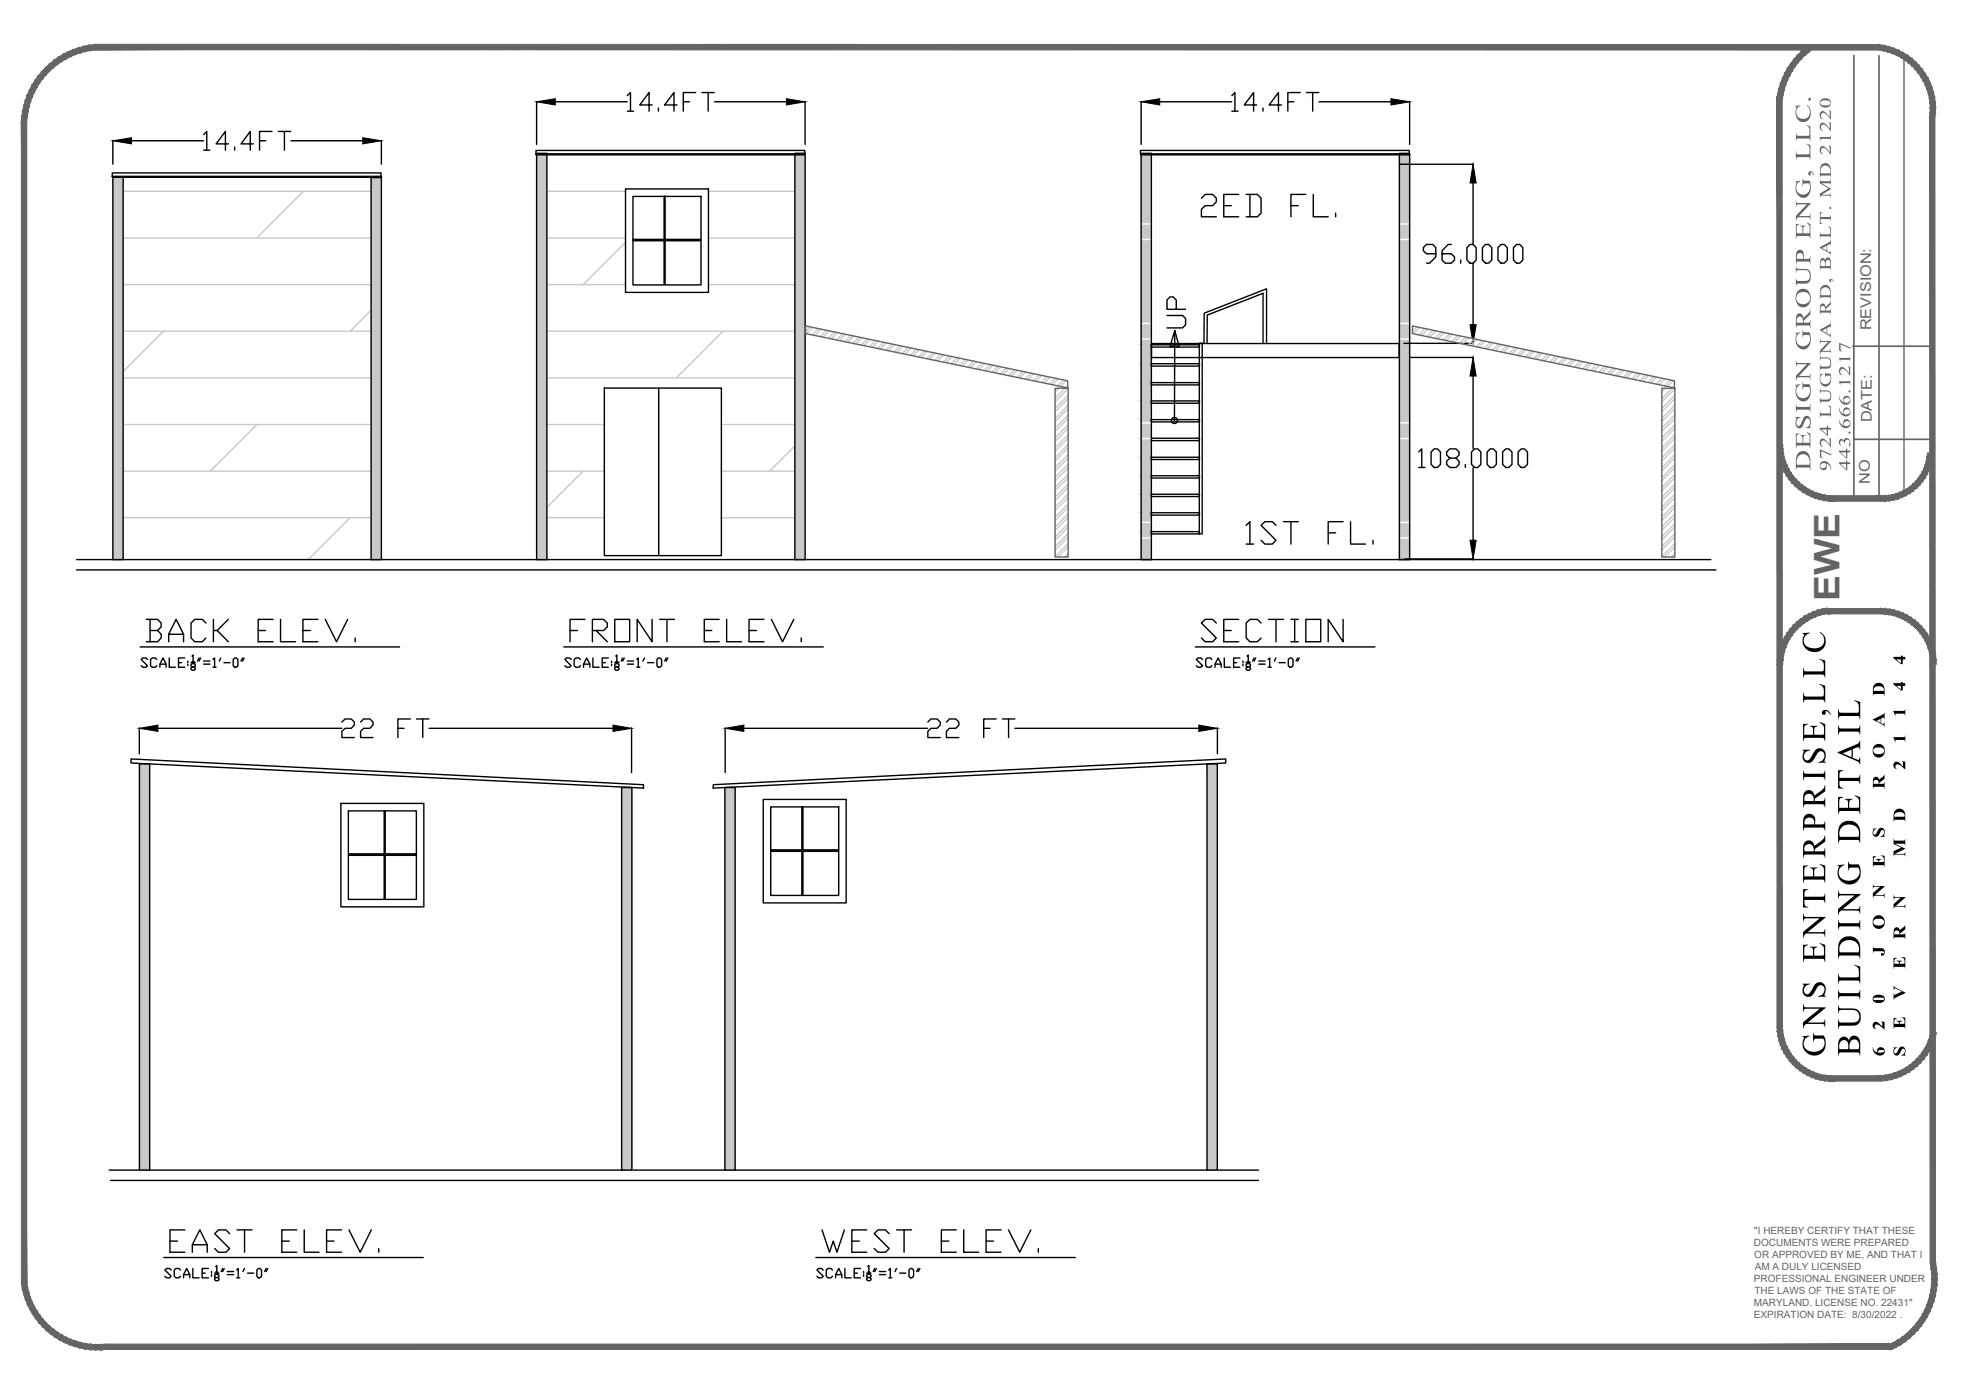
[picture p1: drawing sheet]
<svg xmlns="http://www.w3.org/2000/svg" width="420mm" height="297mm" viewBox="0 0 420 297" stroke-linecap="round" stroke-linejoin="round" font-family="sans-serif">
<defs><g id="words">
<g font-size="8.8">
<text x="264.2" y="117.1">1ST FL.</text>
<text x="30.3" y="137.9">BACK ELEV.</text>
<text x="120.3" y="137.9">FRONT ELEV.</text>
<text x="254.7" y="137.9">SECTION</text>
<text x="35.3" y="267.8">EAST ELEV.</text>
<text x="173.9" y="267.8">WEST ELEV.</text>
</g>
<text font-size="8.4" x="254.7" y="47.3">2ED FL.</text>
<text font-size="7.5" x="253.6" y="70.9" transform="rotate(-90 253.6 70.9)">UP</text>
<text font-size="7.5" fill="#636466" x="391.5" y="127.9" transform="rotate(-90 391.5 127.9)">EWE</text>
<g font-size="7.1">
<text x="388.5" y="224.9" transform="rotate(-90 388.5 224.9)">GNS ENTERPRISE,LLC</text>
<text x="395.9" y="224.7" transform="rotate(-90 395.9 224.7)">BUILDING DETAIL</text>
</g>
<text font-size="4.7" fill="#636466" x="385.3" y="100.1" transform="rotate(-90 385.3 100.1)">DESIGN GROUP ENG, LLC.</text>
<g font-size="3.8">
<text x="401.1" y="191.3" transform="rotate(-90 401.1 191.3)">R O A D</text>
<text x="405.5" y="187.3" transform="rotate(-90 405.5 187.3)">2 1 1 4 4</text>
<text x="405.5" y="198.7" transform="rotate(-90 405.5 198.7)">M D</text>
<text x="401.1" y="212.8" transform="rotate(-90 401.1 212.8)">J O N E S</text>
<text x="401.1" y="224.8" transform="rotate(-90 401.1 224.8)">6 2 0</text>
<text x="405.5" y="224.8" transform="rotate(-90 405.5 224.8)">S E V E R N</text>
</g>
<g font-size="3.5" fill="#636466">
<text x="389.7" y="100.2" transform="rotate(-90 389.7 100.2)">9724 LUGUNA RD, BALT. MD 21220</text>
<text x="393.8" y="100.1" transform="rotate(-90 393.8 100.1)">443.666.1217</text>
</g>
<g font-size="3.2" fill="#636466">
<text x="398.3" y="70.3" transform="rotate(-90 398.3 70.3)">REVISION:</text>
<text x="398.4" y="89.9" transform="rotate(-90 398.4 89.9)">DATE:</text>
<text x="398" y="103" transform="rotate(-90 398 103)">NO</text>
</g>
<g font-size="2.1" fill="#636466">
<text x="373.4" y="262.5">&quot;I HEREBY CERTIFY THAT THESE</text>
<text x="373.3" y="265">DOCUMENTS WERE PREPARED</text>
<text x="373.4" y="267.6">OR APPROVED BY ME, AND THAT I</text>
<text x="373.3" y="272.7">PROFESSIONAL ENGINEER UNDER</text>
<text x="373.4" y="275.3">THE LAWS OF THE STATE OF</text>
<text x="373.5" y="270.2">AM A DULY LICENSED</text>
<text x="373.3" y="277.9">MARYLAND. LICENSE NO. 22431&quot;</text>
<text x="373.3" y="280.4">EXPIRATION DATE: 8/30/2022 .</text>
</g>
</g></defs>
<!-- layer: POINTS -->
<g fill="none" stroke="#000" stroke-width=".3">
<path d="M148.1 19.7h-2.7v4M149.4 19.7h2.6M150.7 19.7v4M276.8 19.7h-2.7v4M278.1 19.7h2.6M279.4 19.7v4M23.9 36.8h57.2v.8h-57.2zM23.9 37.6h57.3v.1h-57.3zM24 37.7h2.2v81.4h-2.2zM24 29.9v5M28 30h15.3M43.3 28.6l.7-.6v3.9"/>
<path d="M43.3 31.9h1.4M48.6 30.6h-2.6l2-2.6v3.9M50 31.3v.6M53.9 30.6h-2.6l2-2.6v3.9M55.2 30h1.4M57.9 28h-2.7v3.9M59.2 28h2.7M60.5 28v3.9M61.9 30h15.3M79 37.8h2.2v81.3h-2.2zM81.2 29.9v5M114.1 32h57.2v.8h-57.2z"/>
<path d="M114.1 32.8h57.3v.1h-57.3zM114.2 32.6h2.2v86.5h-2.2zM114.2 21.6v9.1M118.2 21.7h15.3M133.5 20.3l.7-.6v4M133.5 23.7h1.4M138.8 22.3h-2.6l2-2.6v4M140.1 23v.7M144.1 22.3h-2.6l1.9-2.6v4M145.4 21.7h1.3M152.1 21.7h15.3M169.2 32.6h2.2v86.5h-2.2z"/>
<path d="M171.4 21.6v9.1M242.7 32h57.3v.8h-57.3zM242.8 32.8h57.3v.1h-57.3zM242.9 32.6h2.2v86.5h-2.2zM242.9 21.6v9.1M246.8 21.7h15.4M262.2 20.3l.6-.6v4M262.2 23.7h1.3M267.5 22.3h-2.7l2-2.6v4M268.8 23v.7M272.8 22.3h-2.7l2-2.6v4M274.1 21.7h1.3"/>
<path d="M280.8 21.7h15.3M297.8 35h15.8M297.9 32.6h2.1v86.5h-2.1zM300 21.6v9.1M313.5 38.9v13.1M133.1 40.2h17.7v22h-17.7zM134.7 41.8h14.5v18.8h-14.5zM134.7 50.9h14.4v.3h-14.4zM141.4 41.8h.2v9.1h-.2zM141.4 51.2h.2v9.3h-.2zM305.6 54h-2l-.6-.7v-.6l.6-.7h1.3l.7 .7v2l-1.3 1.3h-.7M308.9 52h-.6l-1.4 1.3v2l.7 .7h1.3l.7-.7v-.6l-.7-.7h-2"/>
<path d="M310.9 55.3v.7M312.9 52h.6l.7 .7v2.6l-.7 .7h-.6l-.7-.7v-2.6zM313.5 56v13.1M316.2 52h.6l.7 .7v2.6l-.7 .7h-.6l-.7-.7v-2.6zM319.5 52h.7l.6 .7v2.6l-.6 .7h-.7l-.7-.7v-2.6zM322.1 52.7l.7-.7h.7l.6 .7v2.6l-.6 .7h-.7l-.7-.7zM245 77.4h10.3v.5h-10.3zM245 73.4h10.3v.5h-10.3zM245.1 73.1h52.7v3h-52.7zM250 70.3l1 3.4h-2zM250 70.5v19M255.3 73h.6v40.6h-.6z"/>
<path d="M256.3 72.9v-6.3l13.3-5.1v11.4M256.9 72.9l.1-5.9 11.8-4.6v10.5M298.8 73.1h14.8M300.2 76.1h13.4M128.6 82.6h24.9v35.6h-24.9zM140.2 82.5v35.6M245 97.3h10.3v.5h-10.3zM245 93.2h10.3v.6h-10.3zM245 89.3h10.3v.5h-10.3zM245 85.3h10.3v.5h-10.3zM245 81.4h10.3v.5h-10.3zM302 96.2l.6-.7v4"/>
<path d="M302 99.5h1.3M304.6 96.2l.7-.7h.6l.7 .7v2.6l-.7 .7h-.6l-.7-.7zM308.6 97.5l-.7-.7v-.6l.7-.7h1.3l.7 .7v.6l-.7 .7h-1.3l-.7 .7v.6l.7 .7h1.3l.7-.7v-.6l-.7-.7M311.9 98.8v.7M313.2 96.2l.7-.7h.6l.7 .7v2.6l-.7 .7h-.6l-.7-.7zM313.5 80v15.5M313.5 99.5v15.4M316.5 96.2l.7-.7h.6l.7 .7v2.6l-.7 .7h-.6l-.7-.7zM319.8 96.2l.7-.7h.6l.7 .7v2.6l-.7 .7h-.6l-.7-.7zM323.1 96.2l.7-.7h.7l.6 .7v2.6l-.6 .7h-.7l-.7-.7zM16.3 119.1h347.8M245 113.1h10.3v.5h-10.3z"/>
<path d="M245 109.1h10.3v.5h-10.3zM245 105.2h10.3v.4h-10.3zM245 101.2h10.3v.5h-10.3zM299 118.9h14.6M16.3 121.3h348.9M29.8 137.7h55.2M120 137.7h55.2M254.4 137.7h38.3M29.7 154.9v5.5M31.4 140.3l-.3-.3h-.7l-.3 .3 1.3 1.4-.3 .3h-.7l-.3-.3M33.4 140.3l-.4-.3h-.6l-.4 .3v1.4l.4 .3h.6l.4-.3M33.6 155h39.1"/>
<path d="M34 142v-.7l.7-1.3 .6 1.3v.7M34 141.3h1.3M36 140v2h1.3M39.3 140h-1.3v2h1.3M40 141.3v.4M40.9 141.9l-.3-.2 .3-.5h.4l.3 .5-.3 .2h-.4l-.3 .5 .3 .2h.4l.3-.2-.3-.5M43.3 141.3h1.4M45.3 140.3l.4-.3v2M45.3 142h.7M49.6 140.3l.4-.3h.3l.3 .3v1.4l-.3 .3h-.3l-.4-.3zM72.8 153.6l.6-.6h1.4l.6 .6v.7l-.6 .7h-1.4l-.6 .6v1.3h2.6M76.8 153.6l.6-.6h1.3l.7 .6v.7l-.7 .7h-1.3l-.6 .6v1.3h2.6"/>
<path d="M84.7 155h1.3M87.3 153h-2.6v3.9M88.6 153h2.7M90 153v3.9M91.3 155h39.2M121.6 140.3l-.4-.3h-.6l-.4 .3 1.4 1.4-.4 .3h-.6l-.4-.3M123.5 140.3l-.3-.3h-.6l-.4 .3v1.4l.4 .3h.6l.3-.3M124.2 142v-.7l.7-1.3 .6 1.3v.7M124.2 141.3h1.3M126.2 140v2h1.3M129.5 140h-1.3v2h1.3M130.2 141.3v.4"/>
<path d="M131.1 141.9l-.3-.2 .3-.5h.4l.3 .5-.3 .2h-.4l-.3 .5 .3 .2h.4l.3-.2-.3-.5M133.5 141.3h1.4M134.4 154.9v9.5M135.5 140.3l.3-.3v2M135.5 142h.7M139.8 140.3l.3-.3h.4l.3 .3v1.4l-.3 .3h-.4l-.3-.3zM154.3 154.9v9.5M158.3 155h39.1M197.5 153.6l.6-.6h1.4l.6 .6v.7l-.6 .7h-1.4l-.6 .6v1.3h2.6M201.4 153.6l.7-.6h1.3l.7 .6v.7l-.7 .7h-1.3l-.7 .6v1.3h2.7M209.4 155h1.3M212 153h-2.6v3.9"/>
<path d="M213.4 153h2.6M214.7 153v3.9M216 155h39.2M256 140.3l-.4-.3h-.6l-.4 .3 1.4 1.4-.4 .3h-.6l-.4-.3M257.9 140.3l-.3-.3h-.7l-.3 .3v1.4l.3 .3h.7l.3-.3M258.6 142v-.7l.7-1.3 .6 1.3v.7M258.6 141.3h1.3M259.1 154.9v5.5M260.6 140v2h1.3M263.9 140h-1.3v2h1.3M264.6 141.3v.4M265.5 141.9l-.3-.2 .3-.5h.4l.2 .5-.2 .2h-.4l-.3 .5 .3 .2h.4l.2-.2-.2-.5"/>
<path d="M267.9 141.3h1.4M269.9 140.3l.4-.3v2M269.9 142h.7M274.2 140.3l.4-.3h.3l.3 .3v1.4l-.3 .3h-.3l-.4-.3zM27.9 161.5l109.1 5.5v.7l-109.1-5.3zM29.7 162.5h2.2v86.5h-2.2zM72.6 170.9h17.6v22.1h-17.6zM74.1 172.5h14.5v18.9h-14.5zM81.8 172.5h.2v9.2h-.2zM132.3 167.6h2.2v81.4h-2.2zM151.8 167l109.1-5.5v.9l-109.1 5.3zM154.3 167.6h2.2v81.4h-2.2z"/>
<path d="M162.5 170.1h17.6v22h-17.6zM164 171.7h14.5v18.8h-14.5zM170.7 171.7h.2v9.1h-.2zM256.9 162.5h2.2v86.5h-2.2zM74.2 181.7h14.4v.3h-14.4zM81.8 182h.2v9.2h-.2zM164 180.8h14.5v.4h-14.5zM170.7 181.2h.2v9.2h-.2zM23.2 249h244.7M23.5 251.2h244.4M34.9 267.6h55.2M36.4 270.2l-.3-.3h-.7l-.3 .3 1.3 1.4-.3 .3h-.7l-.3-.3"/>
<path d="M38.4 270.2l-.3-.3h-.7l-.3 .3v1.4l.3 .3h.7l.3-.3M39.1 271.9v-.7l.6-1.3 .7 1.3v.7M39.1 271.2h1.3M41 269.9v2h1.4M43 270.9h.7M44.4 269.9h-1.4v2h1.4M45 270.6v.3M45 271.2v.4M45.7 270.9h.9M45.9 271.8l-.2-.2 .2-.5h.5l.2 .5-.2 .2h-.5l-.2 .5 .2 .2h.5l.2-.2-.2-.5M48.4 271.2h1.3M50.4 270.2l.3-.3v2"/>
<path d="M50.4 271.9h.6M52.7 270.9h1.3M54.7 270.2l.3-.3h.3l.4 .3v1.4l-.4 .3h-.3l-.3-.3zM173.7 267.6h55.2M175.2 270.2l-.3-.3h-.7l-.3 .3 1.3 1.4-.3 .3h-.7l-.3-.3M177.2 270.2l-.3-.3h-.7l-.3 .3v1.4l.3 .3h.7l.3-.3M177.9 271.9v-.7l.6-1.3 .7 1.3v.7M177.9 271.2h1.3M179.8 269.9v2h1.4M181.8 270.9h.7M183.2 269.9h-1.4v2h1.4M183.8 270.6v.3"/>
<path d="M183.8 271.2v.4M184.5 270.9h.9M184.7 271.8l-.2-.2 .2-.5h.5l.2 .5-.2 .2h-.5l-.2 .5 .2 .2h.5l.2-.2-.2-.5M187.2 271.2h1.3M189.2 270.2l.3-.3v2M189.2 271.9h.6M191.5 270.9h1.3M193.5 270.2l.3-.3h.3l.4 .3v1.4l-.4 .3h-.3l-.3-.3z"/>
<circle cx="250" cy="89.5" r=".65"/>
</g>
<g fill="#000" stroke="#000" stroke-width=".21">
<path d="M24 30l4-.7v1.3zM77.2 29.3l4 .7-4 .6zM114.2 21.7l4-.7v1.3zM167.4 21l4 .7-4 .6zM242.9 21.7l3.9-.7v1.3zM296.1 21l3.9 .7-3.9 .6zM313.5 35l.7 3.9h-1.3zM312.9 69.1h1.3l-.7 4zM313.5 76.1l.7 3.9h-1.3zM312.9 114.9h1.3l-.7 4zM29.7 155l3.9-.7v1.3zM130.5 154.3l3.9 .7-3.9 .6z"/>
<path d="M154.3 155l4-.7v1.3zM255.2 154.3l3.9 .7-3.9 .6z"/>
</g>
<g fill="#c7c8ca" stroke="#c7c8ca" stroke-width=".21">
<path d="M242.9 32.6l2.1 40.8 .1-40.8zM242.9 32.6l2.1 40.8h-2.1z"/>
<path d="M242.9 73.4l2.1 .5v-.5zM242.9 73.4l2.1 .5h-2.1z"/>
<path d="M242.9 73.9l2.1 3.5 .1-3.5zM242.9 73.9l2.1 3.5h-2.1z"/>
<path d="M242.9 77.4l2.1 .5v-.5zM242.9 77.4l2.1 .5h-2.1z"/>
<path d="M242.9 77.9l2.1 3.5 .1-3.5zM242.9 77.9l2.1 3.5h-2.1z"/>
<path d="M242.9 81.4l2.1 .5v-.5zM242.9 81.4l2.1 .5h-2.1z"/>
<path d="M242.9 81.9l2.1 3.4 .1-3.4zM242.9 81.9l2.1 3.4h-2.1z"/>
<path d="M242.9 85.3l2.1 .5v-.5zM242.9 85.3l2.1 .5h-2.1z"/>
<path d="M242.9 85.8l2.1 3.5 .1-3.5zM242.9 85.8l2.1 3.5h-2.1z"/>
<path d="M242.9 89.3l2.1 .5v-.5zM242.9 89.3l2.1 .5h-2.1z"/>
<path d="M242.9 89.8l2.1 3.4 .1-3.4zM242.9 89.8l2.1 3.4h-2.1z"/>
<path d="M242.9 93.2l2.1 .6v-.6zM242.9 93.2l2.1 .6h-2.1z"/>
<path d="M242.9 93.8l2.1 3.5 .1-3.5zM242.9 93.8l2.1 3.5h-2.1z"/>
<path d="M242.9 97.3l2.1 .5v-.5zM242.9 97.3l2.1 .5h-2.1z"/>
<path d="M242.9 97.8l2.1 3.4 .1-3.4zM242.9 97.8l2.1 3.4h-2.1z"/>
<path d="M242.9 101.2l2.1 .5v-.5zM242.9 101.2l2.1 .5h-2.1z"/>
<path d="M242.9 101.7l2.1 3.5 .1-3.5zM242.9 101.7l2.1 3.5h-2.1z"/>
<path d="M242.9 105.2l2.1 .4v-.4zM242.9 105.2l2.1 .4h-2.1z"/>
<path d="M242.9 105.6l2.1 3.5 .1-3.5zM242.9 105.6l2.1 3.5h-2.1z"/>
<path d="M242.9 109.1l2.1 .5v-.5zM242.9 109.1l2.1 .5h-2.1z"/>
<path d="M242.9 109.6l2.1 3.5 .1-3.5zM242.9 109.6l2.1 3.5h-2.1z"/>
<path d="M242.9 113.1l2.1 .5v-.5zM242.9 113.1l2.1 .5h-2.1z"/>
<path d="M297.9 32.6l2.1 86.5v-86.5zM297.9 32.6l2.1 86.5h-2.1z"/>
<path d="M242.9 113.6l2.2 5.5v-5.5zM242.9 113.6l2.2 5.5h-2.2z"/>
<path d="M169.2 32.6l2.2 86.5v-86.5zM169.2 32.6l2.2 86.5h-2.2z"/>
<path d="M114.2 32.9l2.2 86.2v-86.2zM114.2 32.9l2.2 86.2h-2.2z"/>
<path d="M79 37.8l2.2 81.3v-81.3zM79 37.8l2.2 81.3h-2.2z"/>
<path d="M24 37.7l2.2 81.4v-81.4zM24 37.7l2.2 81.4h-2.2z"/>
<path d="M256.9 162.5l2.2 86.5v-86.5zM256.9 162.5l2.2 86.5h-2.2z"/>
<path d="M154.3 167.6l2.2 81.4v-81.4zM154.3 167.6l2.2 81.4h-2.2z"/>
<path d="M29.7 162.5l2.2 .1zM29.7 162.5l2.2 .1z"/>
<path d="M132.3 167.6h2.2zM132.3 167.6h2.2z"/>
<path d="M132.3 167.6l2.2 81.4v-81.4zM132.3 167.6l2.2 81.4h-2.2z"/>
<path d="M29.7 162.6l2.2 86.4v-86.4zM29.7 162.6l2.2 86.4h-2.2z"/>
</g>
<g fill="none" stroke="#fff" stroke-width=".3">
<path d="M23.9 37.2h.3v.2M24.3 37.4v-.2h1.5v.2M24.6 36.8v.3h-.7M24.7 36.8v.3h.7v-.3M25.5 36.8v.3h.7v-.3M25.9 37.4v-.2h1.5v.4M26.3 36.8v.3h.7v-.3M27.1 36.8v.3h.7v-.3M27.5 37.6v-.4h1.5v.4M27.9 36.8v.3h.7v-.3M28.7 36.8v.3h.7v-.3M29 37.6v-.4h1.6v.4"/>
<path d="M29.4 36.8v.3h.8v-.3M30.2 36.8v.3h.8v-.3M30.6 37.6v-.4h1.6v.4M31 36.8v.3h.8v-.3M31.8 36.8v.3h.8v-.3M32.2 37.6v-.4h1.5v.4M32.6 36.8v.3h.7v-.3M33.4 36.8v.3h.7v-.3M33.8 37.6v-.4h1.5v.4M34 36.8v.9M34.2 36.8v.3h.7v-.3M35 36.8v.3h.7v-.3"/>
<path d="M35.4 37.6v-.4h1.5v.4M35.8 36.8v.3h.7v-.3M36.6 36.8v.3h.7v-.3M37 36.8v.9M37 37.2h1.5v.4M37.4 36.8v.3h.7v-.3M38.2 36.8v.3h.7v-.3M38.6 37.6v-.4h1.5v.4M39 36.8v.3h.7v-.3M39.8 36.8v.3h.7v-.3M40.2 37.6v-.4h1.5v.4M40.6 36.8v.3h.7v-.3"/>
<path d="M41.4 36.8v.3h.7v-.3M41.8 37.6v-.4h1.5v.4M42.1 36.8v.3h.8v-.3M42.9 36.8v.3h.8v-.3M43.3 37.6v-.4h1.6v.4M43.7 36.8v.3h.8v-.3M44.5 36.8v.3h.8v-.3M44.9 37.6v-.4h1.5v.4M45.3 36.8v.3h.7v-.3M46.1 36.8v.3h.7v-.3M46.5 37.6v-.4h1.5v.4M46.9 36.8v.3h.7v-.3"/>
<path d="M47.7 36.8v.3h.7v-.3M48.1 37.6v-.4h1.5v.4M48.5 36.8v.3h.7v-.3M49.3 36.8v.3h.7v-.3M49.7 37.6v-.4h1.5v.4M50.1 36.8v.3h.7v-.3M50.9 36.8v.3h.7v-.3M51.3 37.6v-.4h1.5v.4M51.7 36.8v.3h.7v-.3M52.5 36.8v.3h.7v-.3M52.9 37.6v-.4h1.5v.4M53.3 36.8v.3h.7v-.3"/>
<path d="M54.1 36.8v.3h.7v-.3M54.5 37.6v-.4h1.5v.4M54.8 36.8v.3h.8v-.3M55.6 36.8v.3h.8v-.3M56 37.6v-.4h1.6v.4M56.4 36.8v.3h.8v-.3M57.2 36.8v.3h.8v-.3M57.6 37.6v-.4h1.5v.4M58 36.8v.3h.7v-.3M58.8 36.8v.3h.7v-.3M59.2 37.6v-.4h1.5v.4M59.6 36.8v.3h.7v-.3"/>
<path d="M60.4 36.8v.3h.7v-.3M60.8 37.6v-.4h1.5v.4M61.2 36.8v.3h.7v-.3M62 36.8v.3h.7v-.3M62.4 37.6v-.4h1.5v.4M62.8 36.8v.3h.7v-.3M63.6 36.8v.3h.7v-.3M64 37.6v-.4h1.5v.4M64.4 36.8v.3h.7v-.3M65.2 36.8v.3h.7v-.3M65.6 37.6v-.4h1.5v.4M66 36.8v.3h.7v-.3"/>
<path d="M66.8 36.8v.3h.7v-.3M67.2 37.6v-.4h1.5v.4M67.5 36.8v.3h.8v-.3M68.3 36.8v.3h.8v-.3M68.7 37.6v-.4h1.6v.4M69.1 36.8v.3h.8v-.3M69.9 36.8v.3h.8v-.3M70.3 37.6v-.4h1.5v.4M70.7 36.8v.3h.7v-.3M71.5 36.8v.3h.7v-.3M71.9 37.6v-.4h1.5v.4M72.3 36.8v.3h.7v-.3"/>
<path d="M73.1 36.8v.3h.7v-.3M73.5 37.6v-.4h1.5v.4M73.9 36.8v.3h.7v-.3M74.7 36.8v.3h.7v-.3M75.1 37.6v-.4h1.5v.4M75.5 36.8v.3h.7v-.3M76.3 36.8v.3h.7v-.3M76.7 37.6v-.4h1.5v.4M77.1 36.8v.3h.7v-.3M77.9 36.8v.3h.7v-.3M78.7 36.8v.3h.7v-.3M79.5 36.8v.3h.7v-.3"/>
<path d="M79.8 37.4v-.2h-1.5v.4M80.2 36.8v.3h.8v-.3M81 36.8l.1 .3M81.1 37.2h-1.2v.2M114.1 32.4h.3v.2M114.5 32.6v-.2h1.5v.2M114.8 32v.3h-.7M114.9 32v.3h.7v-.3M115.7 32v.3h.7v-.3M116.1 32.6v-.2h1.5v.4M116.5 32v.3h.7v-.3M117.2 32v.3h.8v-.3"/>
<path d="M117.6 32.8v-.4h1.5v.4M118 32v.3h.8v-.3M118.8 32v.3h.7v-.3M119.2 32.8v-.4h1.5v.4M119.6 32v.3h.8v-.3M120.4 32v.3h.7v-.3M120.8 32.8v-.4h1.5v.4M121.2 32v.3h.7v-.3M122 32v.3h.7v-.3M122.4 32.8v-.4h1.5v.4M122.8 32v.3h.7v-.3M123.6 32v.3h.7v-.3"/>
<path d="M124 32.8v-.4h1.5v.4M124.2 32v.8M124.4 32v.3h.7v-.3M125.2 32v.3h.7v-.3M125.6 32.8v-.4h1.5v.4M126 32v.3h.7v-.3M126.8 32v.3h.7v-.3M127.2 32.4h1.5v.4M127.2 32v.8M127.6 32v.3h.7v-.3M128.4 32v.3h.7v-.3M128.8 32.8v-.4h1.5v.4"/>
<path d="M129.2 32v.3h.7v-.3M129.9 32v.3h.8v-.3M130.3 32.8v-.4h1.5v.4M130.7 32v.3h.8v-.3M131.5 32v.3h.7v-.3M131.9 32.8v-.4h1.5v.4M132.3 32v.3h.8v-.3M133.1 32v.3h.7v-.3M133.5 32.8v-.4h1.5v.4M133.9 32v.3h.7v-.3M134.7 32v.3h.7v-.3M135.1 32.8v-.4h1.5v.4"/>
<path d="M135.5 32v.3h.7v-.3M136.3 32v.3h.7v-.3M136.7 32.8v-.4h1.5v.4M137.1 32v.3h.7v-.3M137.9 32v.3h.7v-.3M138.3 32.8v-.4h1.5v.4M138.7 32v.3h.7v-.3M139.5 32v.3h.7v-.3M139.9 32.8v-.4h1.5v.4M140.3 32v.3h.7v-.3M141.1 32v.3h.7v-.3M141.5 32.8v-.4h1.5v.4"/>
<path d="M141.9 32v.3h.7v-.3M142.6 32v.3h.8v-.3M143 32.8v-.4h1.6v.4M143.4 32v.3h.8v-.3M144.2 32v.3h.7v-.3M144.6 32.8v-.4h1.6v.4M145 32v.3h.8v-.3M145.8 32v.3h.7v-.3M146.2 32.8v-.4h1.5v.4M146.6 32v.3h.7v-.3M147.4 32v.3h.7v-.3M147.8 32.8v-.4h1.5v.4"/>
<path d="M148.2 32v.3h.7v-.3M149 32v.3h.7v-.3M149.4 32.8v-.4h1.5v.4M149.8 32v.3h.7v-.3M150.6 32v.3h.7v-.3M151 32.8v-.4h1.5v.4M151.4 32v.3h.7v-.3M152.2 32v.3h.7v-.3M152.6 32.8v-.4h1.5v.4M153 32v.3h.7v-.3M153.8 32v.3h.7v-.3M154.2 32.8v-.4h1.5v.4"/>
<path d="M154.6 32v.3h.7v-.3M155.3 32v.3h.8v-.3M155.7 32.8v-.4h1.6v.4M156.1 32v.3h.8v-.3M156.9 32v.3h.7v-.3M157.3 32.8v-.4h1.6v.4M157.7 32v.3h.8v-.3M158.5 32v.3h.7v-.3M158.9 32.8v-.4h1.5v.4M159.3 32v.3h.7v-.3M160.1 32v.3h.7v-.3M160.5 32.8v-.4h1.5v.4"/>
<path d="M160.9 32v.3h.7v-.3M161.7 32v.3h.7v-.3M162.1 32.8v-.4h1.5v.4M162.5 32v.3h.7v-.3M163.3 32v.3h.7v-.3M163.7 32.8v-.4h1.5v.4M164.1 32v.3h.7v-.3M164.9 32v.3h.7v-.3M165.3 32.8v-.4h1.5v.4M165.7 32v.3h.7v-.3M166.5 32v.3h.7v-.3M166.9 32.8v-.4h1.5v.4"/>
<path d="M167.3 32v.3h.7v-.3M168 32v.3h.8v-.3M168.8 32v.3h.8v-.3M169.6 32v.3h.7v-.3M170 32.6v-.2h-1.6v.4M170.4 32v.3h.8v-.3M171.2 32l.1 .3M171.3 32.4h-1.3v.2M242.7 32.4h.4v.2M243.1 32.6v-.2h1.5v.2M243.5 32v.3h-.8M243.5 32v.3h.8v-.3"/>
<path d="M244.3 32v.3h.7v-.3M244.7 32.6v-.2h1.5v.4M245.1 32v.3h.8v-.3M245.9 32v.3h.7v-.3M246.3 32.8v-.4h1.5v.4M246.7 32v.3h.7v-.3M247.5 32v.3h.7v-.3M247.9 32.8v-.4h1.5v.4M248.3 32v.3h.7v-.3M249.1 32v.3h.7v-.3M249.5 32.8v-.4h1.5v.4M249.9 32v.3h.7v-.3"/>
<path d="M250.7 32v.3h.7v-.3M251.1 32.8v-.4h1.5v.4M251.5 32v.3h.7v-.3M252.3 32v.3h.7v-.3M252.7 32.8v-.4h1.5v.4M252.9 32v.8M253.1 32v.3h.7v-.3M253.9 32v.3h.7v-.3M254.3 32.8v-.4h1.5v.4M254.7 32v.3h.7v-.3M255.4 32v.3h.8v-.3M255.8 32v.8"/>
<path d="M255.8 32.4h1.5v.4M256.2 32v.3h.8v-.3M257 32v.3h.7v-.3M257.4 32.8v-.4h1.5v.4M257.8 32v.3h.8v-.3M258.6 32v.3h.7v-.3M259 32.8v-.4h1.5v.4M259.4 32v.3h.7v-.3M260.2 32v.3h.7v-.3M260.6 32.8v-.4h1.5v.4M261 32v.3h.7v-.3M261.8 32v.3h.7v-.3"/>
<path d="M262.2 32.8v-.4h1.5v.4M262.6 32v.3h.7v-.3M263.4 32v.3h.7v-.3M263.8 32.8v-.4h1.5v.4M264.2 32v.3h.7v-.3M265 32v.3h.7v-.3M265.4 32.8v-.4h1.5v.4M265.8 32v.3h.7v-.3M266.6 32v.3h.7v-.3M267 32.8v-.4h1.5v.4M267.4 32v.3h.7v-.3M268.1 32v.3h.8v-.3"/>
<path d="M268.5 32.8v-.4h1.5v.4M268.9 32v.3h.8v-.3M269.7 32v.3h.7v-.3M270.1 32.8v-.4h1.5v.4M270.5 32v.3h.8v-.3M271.3 32v.3h.7v-.3M271.7 32.8v-.4h1.5v.4M272.1 32v.3h.7v-.3M272.9 32v.3h.7v-.3M273.3 32.8v-.4h1.5v.4M273.7 32v.3h.7v-.3M274.5 32v.3h.7v-.3"/>
<path d="M274.9 32.8v-.4h1.5v.4M275.3 32v.3h.7v-.3M276.1 32v.3h.7v-.3M276.5 32.8v-.4h1.5v.4M276.9 32v.3h.7v-.3M277.7 32v.3h.7v-.3M278.1 32.8v-.4h1.5v.4M278.5 32v.3h.7v-.3M279.3 32v.3h.7v-.3M279.7 32.8v-.4h1.5v.4M280.1 32v.3h.7v-.3M280.8 32v.3h.8v-.3"/>
<path d="M281.2 32.8v-.4h1.5v.4M281.6 32v.3h.8v-.3M282.4 32v.3h.7v-.3M282.8 32.8v-.4h1.5v.4M283.2 32v.3h.8v-.3M284 32v.3h.7v-.3M284.4 32.8v-.4h1.5v.4M284.8 32v.3h.7v-.3M285.6 32v.3h.7v-.3M286 32.8v-.4h1.5v.4M286.4 32v.3h.7v-.3M287.2 32v.3h.7v-.3"/>
<path d="M287.6 32.8v-.4h1.5v.4M288 32v.3h.7v-.3M288.8 32v.3h.7v-.3M289.2 32.8v-.4h1.5v.4M289.6 32v.3h.7v-.3M290.4 32v.3h.7v-.3M290.8 32.8v-.4h1.5v.4M291.2 32v.3h.7v-.3M292 32v.3h.7v-.3M292.4 32.8v-.4h1.5v.4M292.8 32v.3h.7v-.3M293.5 32v.3h.8v-.3"/>
<path d="M293.9 32.8v-.4h1.5v.4M294.3 32v.3h.8v-.3M295.1 32v.3h.7v-.3M295.5 32.8v-.4h1.5v.4M295.9 32v.3h.8v-.3M296.7 32v.3h.7v-.3M297.5 32v.3h.7v-.3M298.3 32v.3h.7v-.3M298.6 32.6v-.2h-1.5v.4M299.1 32v.3h.7v-.3M299.9 32l.1 .3M300 32.4h-1.3v.2"/>
<path d="M24 47.7h2.2M24 51h2.2M79 47.7h2.2M79 51h2.2M114.2 47.7h2.2M114.2 51h2.2M169.2 47.7h2.2M169.2 51h2.2M242.9 47.7h2.2M242.9 51h2.2M297.9 47.7h2.1M297.9 51h2.1"/>
<path d="M24 72.1h2.2M24 68.8h2.2M79 72.1h2.2M79 68.8h2.2M114.2 72.1h2.2M114.2 68.8h2.2M169.2 72.1h2.2M169.2 68.8h2.2M242.9 72.1h2.1M242.9 68.8h2.2M297.9 72.1h2.1M297.9 68.8h2.1"/>
<path d="M24 90h2.2M24 93.3h2.2M79 90h2.2M79 93.3h2.2M114.2 90h2.2M114.2 93.3h2.2M169.2 90h2.2M169.2 93.3h2.2M242.9 90h2.2M242.9 93.3h2.2M297.9 90h2.1M297.9 93.3h2.1"/>
<path d="M24 114.5h2.2M24 111.2h2.2M79 114.5h2.2M79 111.2h2.2M114.2 114.5h2.2M114.2 111.2h2.2M169.2 114.5h2.2M169.2 111.2h2.2M242.9 114.5h2.2M242.9 111.2h2.2M297.9 114.5h2.1M297.9 111.2h2.1"/>
<path d="M31.9 170.6h100.4M100 170.6l-9.8 9.8M156.5 170.6h6M180.1 170.6h76.8M231 170.6l-9.9 9.9M31.9 180.5h40.7M31.9 190.5h40.7M50.4 180.5l-9.9 10M90.2 180.5h42.1M90.2 190.5h42.1M119.9 190.5l-10 9.9M156.5 180.5h6"/>
<path d="M156.5 190.5h6M180.1 180.5h76.8M180.1 190.5h76.8M181.4 180.5l-1.3 1.3M250.8 190.5l-9.9 9.9M31.9 200.4h100.4M31.9 210.3h100.4M70.3 200.4l-10 9.9M132.3 217.7l-2.5 2.5M156.5 200.4h100.4M156.5 210.3h100.4M201.2 200.4l-9.9 9.9"/>
<path d="M31.9 220.2h100.4M31.9 230.2h100.4M40.5 230.2l-8.6 8.6M90.1 220.2l-9.9 10M156.5 220.2h100.4M156.5 230.2h100.4M171.5 230.2l-10 9.9M221.1 220.2l-9.9 10M31.9 240.1h100.4M109.9 240.1l-8.9 8.9M156.5 240.1h100.4M240.9 240.1l-8.9 8.9"/>
</g>
<g fill="none" stroke="#c7c8ca" stroke-width=".3">
<path d="M26.2 40.7h52.8M26.2 50.6h52.8M64.6 40.7l-9.9 9.9M116.4 40.7h16.7M116.4 50.6h16.7M133.1 51.5l-9 9.1M150.8 40.7h18.4M150.8 50.6h18.4M26.2 60.6h52.8M26.2 70.5h52.8M34.8 70.5l-8.6 8.6M79 66l-4.5 4.5"/>
<path d="M116.4 60.6h16.7M116.4 70.5h52.8M150.8 60.6h18.4M153.9 70.5l-9.9 9.9M172.4 69.6l-.9 .9M173 69.7l-1.3 1.3M174.2 69.9l-1.4 1.4M174.8 70l-1.4 1.4M175.9 70.3l-1.3 1.3M176.5 70.4l-1.3 1.3M177.7 70.6l-1.4 1.4M178.2 70.8l-1.3 1.3"/>
<path d="M179.4 71l-1.3 1.3M180 71.1l-1.4 1.4M181.1 71.4l-1.3 1.3M181.7 71.5l-1.3 1.3M182.9 71.7l-1.3 1.4M183.5 71.9l-1.4 1.3M184.6 72.1l-1.3 1.3M185.2 72.2l-1.3 1.3M186.4 72.5l-1.4 1.3M186.9 72.6l-1.3 1.3M188.1 72.8l-1.3 1.3M188.7 72.9l-1.3 1.4"/>
<path d="M189.8 73.2l-1.3 1.3M190.4 73.3l-1.3 1.3M191.6 73.6l-1.3 1.3M192.2 73.7l-1.3 1.3M193.3 73.9l-1.3 1.3M193.9 74l-1.3 1.3M195.1 74.3l-1.3 1.3M195.6 74.4l-1.2 1.3M196.8 74.7l-1.3 1.3M197.4 74.8l-1.3 1.3M198.5 75l-1.2 1.3M199.1 75.1l-1.3 1.3"/>
<path d="M200.3 75.4l-1.3 1.3M200.9 75.5l-1.3 1.3M202 75.7l-1.3 1.3M202.6 75.9l-1.3 1.3M203.8 76.1l-1.3 1.3M204.3 76.2l-1.2 1.3M205.5 76.5l-1.3 1.3M206.1 76.6l-1.3 1.3M207.2 76.8l-1.2 1.3M207.8 77l-1.3 1.2M209 77.2l-1.3 1.3M209.6 77.3l-1.3 1.3"/>
<path d="M210.7 77.6l-1.2 1.2M211.3 77.7l-1.3 1.3M212.5 77.9l-1.3 1.3M213 78l-1.2 1.3M214.2 78.3l-1.3 1.3M214.8 78.4l-1.3 1.3M215.9 78.7l-1.2 1.2M216.5 78.8l-1.2 1.2M217.7 79l-1.3 1.3M218.3 79.1l-1.3 1.3M219.4 79.4l-1.2 1.3M220 79.5l-1.2 1.3"/>
<path d="M221.2 79.8l-1.3 1.2M221.7 79.9l-1.2 1.2M301.6 69.6l-1 .9M302.2 69.7l-1.4 1.3M303.3 69.9l-1.3 1.4M303.9 70l-1.3 1.4M305.1 70.3l-1.4 1.3M305.6 70.4l-1.3 1.3M306.8 70.6l-1.3 1.4M307.4 70.8l-1.3 1.3M308.5 71l-1.3 1.3M309.1 71.1l-1.3 1.4"/>
<path d="M310.3 71.4l-1.3 1.3M310.9 71.5l-1.4 1.3M312 71.7l-1.3 1.4M312.6 71.9l-1.3 1.3M313.8 72.1l-1.3 1.3M314.3 72.2l-1.3 1.3M315.5 72.5l-1.3 1.3M316.1 72.6l-1.3 1.3M317.2 72.8l-1.3 1.3M317.8 72.9l-1.3 1.4M319 73.2l-1.3 1.3M319.6 73.3l-1.3 1.3"/>
<path d="M320.7 73.6l-1.3 1.3M321.3 73.7l-1.3 1.3M322.5 73.9l-1.3 1.3M323 74l-1.2 1.3M324.2 74.3l-1.3 1.3M324.8 74.4l-1.3 1.3M325.9 74.7l-1.2 1.3M326.5 74.8l-1.3 1.3M327.7 75l-1.3 1.3M328.3 75.1l-1.3 1.3M329.4 75.4l-1.3 1.3M330 75.5l-1.3 1.3"/>
<path d="M331.2 75.7l-1.3 1.3M331.7 75.9l-1.2 1.3M332.9 76.1l-1.3 1.3M333.5 76.2l-1.3 1.3M334.6 76.5l-1.2 1.3M335.2 76.6l-1.3 1.3M336.4 76.8l-1.3 1.3M337 77l-1.3 1.2M338.1 77.2l-1.2 1.3M338.7 77.3l-1.3 1.3M339.9 77.6l-1.3 1.2M340.5 77.7l-1.3 1.3"/>
<path d="M341.6 77.9l-1.2 1.3M342.2 78l-1.3 1.3M343.4 78.3l-1.3 1.3M343.9 78.4l-1.2 1.3M345.1 78.7l-1.3 1.2M345.7 78.8l-1.3 1.2M346.8 79l-1.2 1.3M347.4 79.1l-1.2 1.3M348.6 79.4l-1.3 1.3M349.2 79.5l-1.3 1.3M350.3 79.8l-1.2 1.2M350.9 79.9l-1.2 1.2"/>
<path d="M26.2 80.4h52.8M26.2 90.3h52.8M54.7 90.3l-10 10M116.4 80.4h52.8M116.4 90.3h12.2M153.5 90.3h15.7M169.2 94.9l-5.4 5.4M222.9 80.1l-1.2 1.3M223.5 80.2l-1.2 1.3M224.6 82.6v.1M224.6 80.5l-1.2 1.2M225.2 80.6l-1.2 1.3"/>
<path d="M225.3 82.6l-.7 .8M226.4 80.8l-1.3 1.3M226.7 82.6l-2.1 2.2M227 81l-1.3 1.2M227.2 82.1l-.3 .4M227.4 84.1l-2.8 2.8M227.4 86.2l-2.8 2.8M227.4 88.3l-2.8 2.8M227.4 90.4l-2.8 2.8M227.4 92.5l-2.8 2.8M227.4 94.6l-2.8 2.8M227.4 96.7l-2.8 2.8"/>
<path d="M227.4 98.8l-2.8 2.8M227.4 82.7l-2.8 2.8M227.4 84.8l-2.8 2.8M227.4 86.9l-2.8 2.8M227.4 89l-2.8 2.8M227.4 91.1l-2.8 2.8M227.4 93.2l-2.8 2.8M227.4 95.3l-2.8 2.8M227.4 97.4l-2.8 2.8M227.4 99.5l-2.8 2.8M352.1 80.1l-1.3 1.3M352.6 80.2l-1.2 1.3"/>
<path d="M353.8 82.6l-.1 .1M353.8 80.5l-1.2 1.2M354.4 80.6l-1.3 1.3M354.5 82.6l-.8 .8M355.5 80.8l-1.2 1.3M355.9 82.6l-2.2 2.2M356.1 81l-1.2 1.2M356.4 82.1l-.4 .4M356.5 84.1l-2.8 2.8M356.5 86.2l-2.8 2.8M356.5 88.3l-2.8 2.8M356.5 90.4l-2.8 2.8"/>
<path d="M356.5 92.5l-2.8 2.8M356.5 94.6l-2.8 2.8M356.5 96.7l-2.8 2.8M356.5 98.8l-2.8 2.8M356.5 82.7l-2.8 2.8M356.5 84.8l-2.8 2.8M356.5 86.9l-2.8 2.8M356.5 89l-2.8 2.8M356.5 91.1l-2.8 2.8M356.5 93.2l-2.8 2.8M356.5 95.3l-2.8 2.8M356.5 97.4l-2.8 2.8"/>
<path d="M356.5 99.5l-2.8 2.8M26.2 100.3h52.8M26.2 110.2h52.8M74.5 110.2l-8.9 8.9M116.4 100.3h12.2M116.4 110.2h12.2M124.1 100.3l-7.7 7.7M153.5 100.3h15.7M153.5 110.2h15.7M227.4 101l-2.8 2.7M227.4 103l-2.8 2.8M227.4 105.1l-2.8 2.8"/>
<path d="M227.4 107.3l-2.8 2.7M227.4 109.4l-2.8 2.7M227.4 111.5l-2.8 2.7M227.4 113.6l-2.8 2.7M227.4 115.7l-2.8 2.8M227.4 117.8l-.8 .7M227.4 101.6l-2.8 2.8M227.4 103.7l-2.8 2.8M227.4 105.9l-2.8 2.7M227.4 108l-2.8 2.7M227.4 110.1l-2.8 2.7M227.4 112.2l-2.8 2.7"/>
<path d="M227.4 114.3l-2.8 2.7M227.4 116.4l-2.2 2.1M227.4 118.5h-.1M356.5 101l-2.8 2.7M356.5 103l-2.8 2.8M356.5 105.1l-2.8 2.8M356.5 107.3l-2.8 2.7M356.5 109.4l-2.8 2.7M356.5 111.5l-2.8 2.7M356.5 113.6l-2.8 2.7M356.5 115.7l-2.8 2.8M356.5 117.8l-.7 .7"/>
<path d="M356.5 101.6l-2.8 2.8M356.5 103.7l-2.8 2.8M356.5 105.9l-2.8 2.7M356.5 108l-2.8 2.7M356.5 110.1l-2.8 2.7M356.5 112.2l-2.8 2.7M356.5 114.3l-2.8 2.7M356.5 116.4l-2.1 2.1M356.5 118.5h.1"/>
</g>
<path d="M171.5 69.3l55.7 11.7v1.5l-55.7-11.5zM300.6 69.3l55.8 11.7v1.5l-55.8-11.5zM224.6 82.6h2.8v35.9h-2.8zM353.7 82.6h2.8v35.9h-2.8z" fill="none" stroke="#636466" stroke-width=".3"/>
<!-- layer: Level 1 -->
<g fill="#636466" stroke="#636466" stroke-width=".21">
<path d="M20.1 9.4v1.2l379.9-1.1zM20.1 10.6l379.9-1.1-.1 1.2z"/>
<path d="M410.7 24.9l1.2-.9-.1 1.1zM410.8 23.9l-.1 1 1.2-.9zM410.8 23.9l1.2-1-.1 1.1zM410.8 22.9v1l1.2-1zM411.9 21.8l.1 1.1h-1.2zM410.8 21.9v1l1.1-1.1zM411.8 20.7l.1 1.1-1.1 .1zM410.7 20.9l.1 1 1-1.2zM411.5 19.7l.3 1-1.1 .2zM410.4 20l.3 .9 .8-1.2zM411.2 18.6l.3 1.1-1.1 .3zM410.1 19l.3 1 .8-1.4zM410.8 17.6l.4 1-1.1 .4zM409.8 18.1l.3 .9 .7-1.4zM410.4 16.6l.4 1-1 .5zM409.3 17.2l.5 .9 .6-1.5zM409.8 15.7l.6 .9-1.1 .6zM408.8 16.3l.5 .9 .5-1.5zM409.2 14.8l.6 .9-1 .6zM408.3 15.5l.5 .8 .4-1.5zM408.5 14l.7 .8-.9 .7zM407.6 14.7l.7 .8 .2-1.5zM407.7 13.2l.8 .8-.9 .7zM407.7 13.2l-.7 .8 .6 .7zM406.9 12.5l.8 .7-.7 .8zM406.9 12.5l-.7 .8 .8 .7zM406 11.8l.9 .7-.7 .8zM406 11.8l-.6 .9 .8 .6zM405.1 11.2l.9 .6-.6 .9zM405.1 11.2l-.5 1 .8 .5zM404.2 10.7l.9 .5-.5 1zM404.2 10.7l-.5 1.1 .9 .4zM403.2 10.3l1 .4-.5 1.1zM403.2 10.3l-.4 1.1 .9 .4zM402.1 9.9l1.1 .4-.4 1.1zM402.1 9.9l-.3 1.2 1 .3zM401.1 9.7l1 .2-.3 1.2zM401.1 9.7l-.3 1.1 1 .3zM400 9.5l1.1 .2-.3 1.1zM400 9.5l-.1 1.1 .9 .2z"/>
<path d="M410.7 24.9l1.3 243.9-.2-243.7zM410.7 24.9l1.3 243.9h-1.2z"/>
<path d="M400.5 228.9l1.1 1-1 .1zM400.5 228.9l1.1 1-.2-1.1zM401.4 228.8l1.2 .9-1 .2zM401.4 228.8l1.2 .9-.3-1.1zM402.3 228.6l1.3 .8-1 .3zM402.3 228.6l1.3 .8-.4-1.1zM403.2 228.3l1.4 .7-1 .4zM403.2 228.3l1.4 .7-.5-1zM404.1 228l1.4 .6-.9 .4zM404.1 228l1.4 .6-.5-1zM405 227.6l1.4 .5-.9 .5zM405 227.6l1.4 .5-.6-1zM405.8 227.1l1.4 .4-.8 .6zM405.8 227.1l1.4 .4-.7-.9zM406.5 226.6l1.5 .3-.8 .6zM406.5 226.6l1.5 .3-.7-.9zM407.3 226l1.5 .1-.8 .8zM407.3 226l1.5 .1-.9-.8zM407.9 225.3l1.6 .1-.7 .7zM408.6 224.6l-.7 .7 1.6 .1zM408.6 224.6l1.5-.1-.6 .9zM409.2 223.9l-.6 .7 1.5-.1zM409.2 223.9l1.5-.2-.6 .8zM409.7 223.1l-.5 .8 1.5-.2zM409.7 223.1l1.4-.3-.4 .9zM410.1 222.3l-.4 .8 1.4-.3zM410.1 222.3l1.4-.5-.4 1zM410.5 221.4l-.4 .9 1.4-.5zM410.5 221.4l1.4-.6-.4 1zM410.8 220.5l-.3 .9 1.4-.6zM410.8 220.5l1.3-.7-.2 1zM411 219.6l-.2 .9 1.3-.7z"/>
<path d="M4.6 273.1l1.1-.1-.9 1.3zM5.7 273l-.9 1.3 1.1-.3zM4.8 274.3l1.1-.3-.9 1.4zM5.9 274l-.9 1.4 1.1-.3zM5 275.4l1.1-.3-.7 1.4zM6.1 275.1l-.7 1.4 1.1-.4zM5.4 276.5l1.1-.4-.7 1.4zM6.5 276.1l-.7 1.4 1.1-.4zM5.8 277.5l1.1-.4-.6 1.5zM6.9 277.1l-.6 1.5 1-.6zM6.3 278.6l1-.6-.4 1.6zM7.3 278l-.4 1.6 1-.6zM6.9 279.6l1-.6-.3 1.5zM7.9 279l-.3 1.5 .9-.6zM7.6 280.5l.9-.6-.2 1.5zM8.5 279.9l-.2 1.5 .8-.7zM8.3 281.4l.8-.7-.1 1.6zM9.1 280.7l-.1 1.6 .9-.8zM9 282.3l.9-.8v1.6zM9.9 281.5v1.6l.7-.9zM10.6 282.2l.2 1.6-.9-.7zM10.6 282.2l.2 1.6 .7-.9zM11.5 282.9l.2 1.6-.9-.7zM11.5 282.9l.2 1.6 .6-1zM12.3 283.5l.4 1.6-1-.6zM12.3 283.5l.4 1.6 .5-1zM13.2 284.1l.5 1.5-1-.5zM13.2 284.1l.5 1.5 .5-1zM14.2 284.6l.5 1.5-1-.5zM14.2 284.6l.5 1.5 .5-1.1zM15.2 285l.6 1.5-1.1-.4zM15.2 285l.6 1.5 .4-1.1zM16.2 285.4l.7 1.4-1.1-.3zM16.2 285.4l.7 1.4 .3-1.1zM17.2 285.7l.9 1.3-1.2-.2zM17.2 285.7l.9 1.3 .1-1.1zM18.2 285.9l1 1.3-1.1-.2zM18.2 285.9l1 1.3 .1-1.2zM19.3 286l1 1.2h-1.1zM19.3 286l1 1.2 .1-1.1zM20.4 286.1l1.1 1.1h-1.2zM20.4 286.1l1.1 1.1-.1-1.1zM21.4 286.1l1.2 1-1.1 .1zM21.4 286.1l1.2 1-.1-1.1z"/>
<path d="M22.5 286l.1 1.1 380.2-1.1zM22.6 287.1l380.2-1.1v1.1z"/>
<path d="M4.6 25.9v247.3h1.1zM4.6 25.9l1.1 .1v247.2z"/>
<path d="M19 9.6l1.2-.1 .1 1.1zM19 9.6l.2 1.2 1.1-.2zM17.9 9.8l1.1-.2 .2 1.2zM17.9 9.8l.2 1.2 1.1-.2zM16.7 10.1l1.2-.3 .2 1.2zM16.7 10.1l.4 1.1 1-.2zM15.6 10.5l1.1-.4 .4 1.1zM15.6 10.5l.4 1.1 1.1-.4zM14.5 11l1.1-.5 .4 1.1zM14.5 11l.5 1.1 1-.5zM13.5 11.5l1-.5 .5 1.1zM13.5 11.5l.5 1 1-.4zM12.5 12.1l1-.6 .5 1zM12.5 12.1l.6 1 .9-.6zM11.5 12.8l1-.7 .6 1zM11.5 12.8l.7 .9 .9-.6zM10.6 13.6l.9-.8 .7 .9zM10.6 13.6l.7 .8 .9-.7zM9.7 14.4l.9-.8 .7 .8zM9.7 14.4l.8 .8 .8-.8zM9.7 14.4l.8 .8h-1.6zM8.9 15.2l.9 .8 .7-.8zM8.9 15.2l.9 .8-1.7 .1zM8.1 16.1l1 .7 .7-.8zM8.1 16.1l1 .7-1.6 .3zM7.5 17.1l.9 .6 .7-.9zM7.5 17.1l.9 .6-1.6 .4zM6.8 18.1l1 .6 .6-1zM6.8 18.1l1 .6-1.5 .4zM6.3 19.1l1 .5 .5-.9zM6.3 19.1l1 .5-1.5 .6zM5.8 20.2l1.1 .4 .4-1zM5.8 20.2l1.1 .4-1.5 .7zM5.4 21.3l1.1 .4 .4-1.1zM5.4 21.3l1.1 .4-1.4 .7zM5.1 22.4l1.1 .3 .3-1zM5.1 22.4l1.1 .3-1.4 .9zM4.8 23.6l1.1 .2 .3-1.1zM4.8 23.6l1.1 .2-1.3 1zM4.6 24.8l1.2 .1 .1-1.1zM4.6 24.8l1.2 .1-1.2 1zM4.6 25.9l1.1 .1 .1-1.1z"/>
<path d="M378.2 20.6l1.2 198.1-.1-198.1zM378.2 20.6l1.2 198.1h-1.2z"/>
<path d="M384.3 10.1l1-.7 .6 1zM384.3 10.1l.7 .9 .9-.6zM383.4 10.9l.9-.8 .7 .9zM383.4 10.9l.8 .8 .8-.7zM383.4 10.9l.8 .8h-1.6zM382.6 11.7l.8 .8 .8-.8zM382.6 11.7l.8 .8-1.6 .1zM381.8 12.6l.9 .7 .7-.8zM381.8 12.6l.9 .7-1.6 .2zM381.1 13.5l1 .7 .6-.9zM381.1 13.5l1 .7-1.6 .3zM380.5 14.5l1 .6 .6-.9zM380.5 14.5l1 .6-1.6 .4zM379.9 15.5l1 .6 .6-1zM379.9 15.5l1 .6-1.5 .5zM379.4 16.6l1.1 .4 .4-.9zM379.4 16.6l1.1 .4-1.5 .7zM379 17.7l1.1 .4 .4-1.1zM379 17.7l1.1 .4-1.4 .7zM378.7 18.8l1.1 .3 .3-1zM378.7 18.8l1.1 .3-1.4 .9zM378.4 20l1.1 .2 .3-1.1zM378.4 20l1.1 .2-1.3 .9zM378.2 21.1l1.1 .2 .2-1.1z"/>
<path d="M378.2 218.5h1.2l-1.1 1zM378.3 219.5l1.1-.2v-.8zM378.3 219.5l1.1-.2-1 1.1zM379.4 219.3l-1 1.1 1.2-.2zM378.4 220.4l1.2-.2-.9 1.2zM379.6 220.2l-.9 1.2 1.1-.3zM378.7 221.4l1.1-.3-.9 1.2zM379.8 221.1l-.9 1.2 1.1-.4zM378.9 222.3l1.1-.4-.7 1.3zM380 221.9l-.7 1.3 1.1-.5zM379.3 223.2l1.1-.5-.6 1.4zM380.4 222.7l-.6 1.4 1-.6zM379.8 224.1l1-.6-.5 1.4zM380.8 223.5l-.5 1.4 1-.6zM380.3 224.9l1-.6-.4 1.4zM381.3 224.3l-.4 1.4 .9-.7zM380.9 225.7l.9-.7-.3 1.4zM381.8 225l-.3 1.4 .9-.8zM381.5 226.4l.9-.8-.2 1.5zM382.4 225.6l-.2 1.5 .8-.8zM383 226.3v1.4l-.8-.6zM383 226.3v1.4l.7-.9zM383.7 226.8l.1 1.5-.8-.6zM383.7 226.8l.1 1.5 .6-1zM384.4 227.3l.3 1.5-.9-.5zM384.4 227.3l.3 1.5 .5-1zM385.2 227.8l.4 1.4-.9-.4zM385.2 227.8l.4 1.4 .4-1.1zM386 228.1l.5 1.4-.9-.3zM386 228.1l.5 1.4 .3-1.1zM386.8 228.4l.6 1.4-.9-.3zM386.8 228.4l.6 1.4 .3-1.1zM387.7 228.7l.7 1.3-1-.2zM387.7 228.7l.7 1.3 .2-1.2zM388.6 228.8l.8 1.3-1-.1zM388.6 228.8l.8 1.3v-1.2zM389.4 228.9l.9 1.2h-.9zM389.4 228.9l.9 1.2v-1.2z"/>
<path d="M411 141.3l1.1-.9v.9zM411 140.4v.9l1.1-.9zM412 139.4l.1 1h-1.1zM410.8 139.6l.2 .8 1-1zM411.8 138.4l.2 1-1.2 .2zM410.7 138.7l.1 .9 1-1.2zM411.5 137.5l.3 .9-1.1 .3zM410.4 137.9l.3 .8 .8-1.2zM411.1 136.6l.4 .9-1.1 .4zM410.1 137l.3 .9 .7-1.3zM410.7 135.7l.4 .9-1 .4zM409.7 136.2l.4 .8 .6-1.3zM410.2 134.8l.5 .9-1 .5zM409.2 135.5l.5 .7 .5-1.4zM409.6 134.1l.6 .7-1 .7zM408.7 134.8l.5 .7 .4-1.4zM409 133.3l.6 .8-.9 .7zM408.2 134.1l.5 .7 .3-1.5zM408.3 132.6l.7 .7-.8 .8zM408.3 132.6l-.8 .9 .7 .6zM407.6 132l.7 .6-.8 .9zM407.6 132l-.8 .9 .7 .6zM406.8 131.4l.8 .6-.8 .9zM406.8 131.4l-.7 1 .7 .5zM405.9 130.9l.9 .5-.7 1zM405.9 130.9l-.5 1 .7 .5zM405 130.5l.9 .4-.5 1zM405 130.5l-.4 1 .8 .4zM404.1 130.1l.9 .4-.4 1zM404.1 130.1l-.3 1.1 .8 .3zM403.2 129.8l.9 .3-.3 1.1zM403.2 129.8l-.3 1.1 .9 .3zM402.2 129.6l1 .2-.3 1.1zM402.2 129.6l-.2 1.2 .9 .1zM401.3 129.5l.9 .1-.2 1.2zM401.3 129.5l-.1 1.2 .8 .1zM400.3 129.5h1l-.1 1.2zM400.3 129.5v1.1l.9 .1z"/>
<path d="M389 130.6h11.2v-1.1zM389 129.5h11.2l-11.2 1.1z"/>
</g>
<g fill="#636466">
<path d="M382.2 22.5l1-.1-.7 .7-.1 1.1 .3 .7 1 .4 .9-.2 .4-.5 .2-1.2-.6-1.1 .3 .2 .5 1.2v.7l-.3 .8-.8 .7-.6 .1-.7-.3-.7-.9-.1-1.4a.6 .6 0 0 0 0-.9z"/>
<path d="M387.5 23.8l.4-.2 .4 .1 1.1 1.3v-1.1l-.1-.5 .4 .3v1.7l-1-1.1-.6-.3-.3 .1-.2 .3 .1 .6 .3 .3-.4-.1-.3-.6z"/>
<path d="M391.5 72.9l2.4 1.1v.2l-2.1-.9v1.2l.2 .4-.5-.3z"/>
<path d="M387.5 21.3l.8-.4 .8 .1 .5 .4 .1 .8-.6 .6h-1.1l-.5-.3-.2-.4zM387.6 21.6l-.1 .5 .5 .3h1.1l.5-.4-.1-.4-.4-.2-.8-.1z"/>
<circle cx="385.2" cy="21.1" r=".3"/>
</g>
<path d="M394.6 11.8v94.5M399.9 11.9v93.7M394.3 73.7h17.1M394.6 93.5h17" fill="none" stroke="#636466" stroke-width=".36"/>
<g fill="#636466" stroke="#636466" stroke-width=".21">
<path d="M387.9 129.6l1-.2 .2 1.1zM387.9 129.6l.3 1.1 .9-.2zM386.9 129.8l1-.2 .3 1.1zM386.9 129.8l.4 1.1 .9-.2zM386 130.2l.9-.4 .4 1.1zM386 130.2l.4 1 .9-.3zM385 130.6l1-.4 .4 1zM385 130.6l.5 1 .9-.4zM384.1 131.1l.9-.5 .5 1zM384.1 131.1l.6 1 .8-.5zM383.3 131.7l.8-.6 .6 1zM383.3 131.7l.7 .9 .7-.5zM382.5 132.3l.8-.6 .7 .9zM382.5 132.3l.7 .9 .8-.6zM381.7 133l.8-.7 .7 .9zM381.7 133l.8 .8 .7-.6zM381.7 133l.8 .8h-1.5zM381 133.8l.9 .7 .6-.7zM381 133.8l.9 .7-1.5 .1zM380.4 134.6l1 .7 .5-.8zM380.4 134.6l1 .7-1.5 .2zM379.9 135.5l1 .6 .5-.8zM379.9 135.5l1 .6-1.5 .3zM379.4 136.4l1 .5 .5-.8zM379.4 136.4l1 .5-1.4 .5zM379 137.4l1.1 .4 .3-.9zM379 137.4l1.1 .4-1.4 .5zM378.7 138.3l1.1 .3 .3-.8zM378.7 138.3l1.1 .3-1.3 .7zM378.5 139.3l1.1 .3 .2-1zM378.5 139.3l1.1 .3-1.3 .8zM378.3 140.4l1.2 .1 .1-.9zM378.3 140.4l1.2 .1-1.2 .9zM378.3 141.4h1.1l.1-.9z"/>
<path d="M400.3 105.5l.9 1.1h-.9zM400.3 105.5l.9 1.1v-1.1zM401.2 105.5l.9 1.1h-.9zM401.2 105.5l.9 1.1-.1-1.2zM402 105.4l1 1-.9 .2zM402 105.4l1 1-.2-1.1zM402.8 105.3l1.1 .9-.9 .2zM402.8 105.3l1.1 .9-.3-1.1zM403.6 105.1l1.2 .7-.9 .4zM403.6 105.1l1.2 .7-.4-1zM404.4 104.8l1.3 .6-.9 .4zM404.4 104.8l1.3 .6-.6-1zM405.1 104.4l1.4 .6-.8 .4zM405.1 104.4l1.4 .6-.7-1zM405.8 104l1.4 .4-.7 .6zM405.8 104l1.4 .4-.7-.9zM406.5 103.5l1.4 .3-.7 .6zM406.5 103.5l1.4 .3-.7-.8zM407.2 103l1.4 .2-.7 .6zM407.2 103l1.4 .2-.8-.8zM407.8 102.4l1.4 .1-.6 .7zM408.3 101.8l-.5 .6 1.4 .1zM408.3 101.8l1.4-.1-.5 .8zM408.8 101.1l-.5 .7 1.4-.1zM408.8 101.1l1.4-.2-.5 .8zM409.2 100.4l-.4 .7 1.4-.2zM409.2 100.4l1.4-.4-.4 .9zM409.5 99.6l-.3 .8 1.4-.4zM409.5 99.6l1.4-.4-.3 .8zM409.8 98.8l-.3 .8 1.4-.4zM409.8 98.8l1.3-.5-.2 .9zM410 98l-.2 .8 1.3-.5zM410 98l1.3-.6-.2 .9zM410.2 97.2l-.2 .8 1.3-.6zM410.2 97.2l1.2-.8-.1 1zM410.2 96.4v.8l1.2-.8z"/>
<path d="M389.5 106.6h10.9v-1.1zM389.5 105.5h10.9l-10.9 1.1z"/>
<path d="M378.3 94.7h1.1l-1.1 1zM378.3 95.7l1.2-.1-.1-.9zM378.3 95.7l1.2-.1-1 1.1zM379.5 95.6l-1 1.1 1.1-.2zM378.5 96.7l1.1-.2-.9 1.1zM379.6 96.5l-.9 1.1 1.1-.2zM378.7 97.6l1.1-.2-.9 1.2zM379.8 97.4l-.9 1.2 1.1-.4zM378.9 98.6l1.1-.4-.7 1.3zM380 98.2l-.7 1.3 1.1-.5zM379.3 99.5l1.1-.5-.7 1.4zM380.4 99l-.7 1.4 1-.6zM379.7 100.4l1-.6-.5 1.4zM380.7 99.8l-.5 1.4 1-.6zM380.2 101.2l1-.6-.4 1.4zM381.2 100.6l-.4 1.4 .9-.7zM380.8 102l.9-.7-.3 1.5zM381.7 101.3l-.3 1.5 .9-.8zM381.4 102.8l.9-.8-.2 1.4zM382.3 102l-.2 1.4 .8-.8zM382.9 102.6v1.5l-.8-.7zM382.9 102.6v1.5l.7-.9zM383.6 103.2l.1 1.5-.8-.6zM383.6 103.2l.1 1.5 .6-1zM384.3 103.7l.2 1.5-.8-.5zM384.3 103.7l.2 1.5 .6-1zM385.1 104.2l.3 1.4-.9-.4zM385.1 104.2l.3 1.4 .4-1zM385.8 104.6l.5 1.4-.9-.4zM385.8 104.6l.5 1.4 .4-1.1zM386.7 104.9l.5 1.4-.9-.3zM386.7 104.9l.5 1.4 .3-1.1zM387.5 105.2l.7 1.3-1-.2zM387.5 105.2l.7 1.3 .2-1.1zM388.4 105.4l.8 1.2-1-.1zM388.4 105.4l.8 1.2 .1-1.1zM389.3 105.5l.8 1.2-.9-.1zM389.3 105.5l.8 1.2 .1-1.2z"/>
<path d="M402 286.2l1.5 .5-1.1 .5zM402 286.2l1.5 .5-.5-1zM403 285.7l1.5 .4-1 .6zM403 285.7l1.5 .4-.6-1zM403.9 285.1l1.6 .4-1 .6zM403.9 285.1l1.6 .4-.6-1zM404.9 284.5l1.6 .2-1 .8zM404.9 284.5l1.6 .2-.8-.8zM405.7 283.9h1.6l-.8 .8zM405.7 283.9h1.6l-.8-.8zM406.5 283.1h1.7l-.9 .8zM407.3 282.3l-.8 .8h1.7zM407.3 282.3l1.6-.2-.7 1zM408 281.4l-.7 .9 1.6-.2zM408 281.4l1.6-.2-.7 .9zM408.6 280.6l-.6 .8 1.6-.2zM408.6 280.6l1.6-.4-.6 1zM409.2 279.6l-.6 1 1.6-.4zM409.2 279.6l1.6-.5-.6 1.1zM409.7 278.6l-.5 1 1.6-.5zM409.7 278.6l1.5-.6-.4 1.1zM410.1 277.6l-.4 1 1.5-.6zM410.1 277.6l1.5-.7-.4 1.1zM410.5 276.5l-.4 1.1 1.5-.7zM410.5 276.5l1.4-.8-.3 1.2zM410.8 275.5l-.3 1 1.4-.8zM410.8 275.5l1.3-.9-.2 1.1zM411 274.4l-.2 1.1 1.3-.9zM411 274.4l1.3-1-.2 1.2zM411.1 273.3l-.1 1.1 1.3-1zM411.1 273.3l1.2-1.1v1.2zM411.2 272.2l-.1 1.1 1.2-1.1zM412.3 271v1.2h-1.1zM411.1 271.1l.1 1.1 1.1-1.2zM412.2 269.8l.1 1.2-1.2 .1zM411 270l.1 1.1 1.1-1.3zM412 268.7l.2 1.1-1.2 .2zM410.8 268.9l.2 1.1 1-1.3z"/>
<path d="M389.5 230h11v-1.1zM389.5 228.9h11l-11 1.1z"/>
<circle cx="411.4" cy="268.8" r=".12"/>
</g>
<path d="M405.3 11.9v93.7" fill="none" stroke="#636466" stroke-width=".3"/>
<!-- layer: POINTS -->
<g fill="#000">
<path d="M383.7 134.7l1.6-.1-1 .6-.4 .7 .1 1.1 .7 .6 .6 .3 1.1 .1 .7-.2 .7-.4 .4-.7 .1-.7-.2-.7-.8-.7 .1-.1 .6 .4 .4 .6 .2 .7-.1 .9-.4 .8-.6 .5-.8 .3h-1.1l-.7-.3-.9-.8-.3-.8v-1a.64 .64 0 0 0 .1-.9zM383.8 147.4h.1a.62 .62 0 0 0 .1 .7 .62 .62 0 0 0 .7 .1h2.9a.51 .51 0 0 0 .6-.2 .51 .51 0 0 0 0-.5l-.1-1.2-.9-.8 1.3 .4v3.6h-.1a.55 .55 0 0 0-.2-.5 .55 .55 0 0 0-.6-.1h-3a.55 .55 0 0 0-.7 .6h-.1zM383.8 142.1h.1a.62 .62 0 0 0 .1 .6 .62 .62 0 0 0 .7 .2h2.9a.49 .49 0 0 0 .6-.2 .49 .49 0 0 0 0-.6l-.1-1.1-.9-.8 1.3 .4v3.6h-.1a.55 .55 0 0 0-.2-.6 .55 .55 0 0 0-.6-.1h-3a.55 .55 0 0 0-.7 .7h-.1zM391.2 150.9h.2a.61 .61 0 0 0 .1 .6 .61 .61 0 0 0 .6 .2h3a.48 .48 0 0 0 .5-.2 .48 .48 0 0 0 0-.6l-.1-1.2-.9-.6 .1-.1 1.2 .4v3.6h-.1v-.4l-.3-.2-3.4-.1a.51 .51 0 0 0-.7 .5l-.2 .2zM391.2 154.3h.2a.54 .54 0 0 0 .1 .6 .54 .54 0 0 0 .6 .1h3a.55 .55 0 0 0 .7-.7h.1v2h-.1a.54 .54 0 0 0-.1-.5 .54 .54 0 0 0-.6-.1h-3a.55 .55 0 0 0-.6 .1 .55 .55 0 0 0-.1 .5h-.2zM403 156.9h2.3l.2-.5v1.5l-.2-.4-1.6-.1a.27 .27 0 0 0-.3 .2 .27 .27 0 0 0 .1 .3zM403 151.3h2.3l.2-.4v1.4l-.2-.4h-1.6a.32 .32 0 0 0-.3 .1 .32 .32 0 0 0 0 .3zM403.2 162.3l.4-.2h.3l1.1 1v-.9l-.2-.3 .7 .2v1.6l-.9-.8-.6-.2-.5 .2v.4l.2 .3h-.2l-.5-.6z"/>
<path d="M391.1 160.1l3.9-1.7a.93 .93 0 0 0 .8-.8h.1v1.9h-.1a.45 .45 0 0 0-.2-.5 .45 .45 0 0 0-.6 .1l-.6 .3v1.8l.7 .4a.41 .41 0 0 0 .5 0 .41 .41 0 0 0 .2-.5h.1v1.5l-.6-.6zM392.2 160.3l1.9 .8v-1.6z"/>
<path d="M398.9 158.7l.5-.3 .6-.1 .9 .5 .2 .5 .1 .7-.2 .5-.4 .5-1 .2-.7-.5-.3-.5v-.7zM398.9 159.3l-.2 .6 .5 .5h1.2l.6-.4v-.5l-.4-.4-1.1-.1z"/>
<path d="M398.6 153.1l2.1-1 .4-.4-.1 1.3a.2 .2 0 0 0 0-.3 .2 .2 0 0 0-.3 0l-.3 .2v1l.3 .1a.25 .25 0 0 0 .3 0 .25 .25 0 0 0 0-.3l.1 .9-.4-.4zM399.4 153.4l.9 .4v-.8z"/>
<path d="M399 145.7l.5-.4h.6l.7 .4 .3 .8-.1 1.5a.28 .28 0 0 0 0-.3 .28 .28 0 0 0-.3 0h-1.8l-.3 .3 .1-1.6zM399.1 146.2l-.3 .3v.5h1.9a.43 .43 0 0 0 .3-.4 .43 .43 0 0 0-.3-.4l-.9-.2z"/>
<path d="M403 145.4h1.6v-.3h.4v.3h.5v.5h-.5v1h-.4l-1.6-1.3zM403.6 145.9l1 .8v-.8z"/>
<path d="M403 139.8h1.6v-.3h.4v.3h.5v.5h-.5v1h-.4l-1.6-1.3zM403.6 140.3l1 .8v-.8z"/>
<path d="M398.9 165.4l.6-.1 .4 .6 1.2-1v.8l-1.1 .9v.2h.9l.2-.4-.1 1.4a.29 .29 0 0 0 0-.3 .29 .29 0 0 0-.3-.1h-1.9l-.2 .4 .1-1.8zM398.9 166l-.1 .8h1.1l-.3-.8z"/>
</g>
<use href="#words"/>
</svg>
